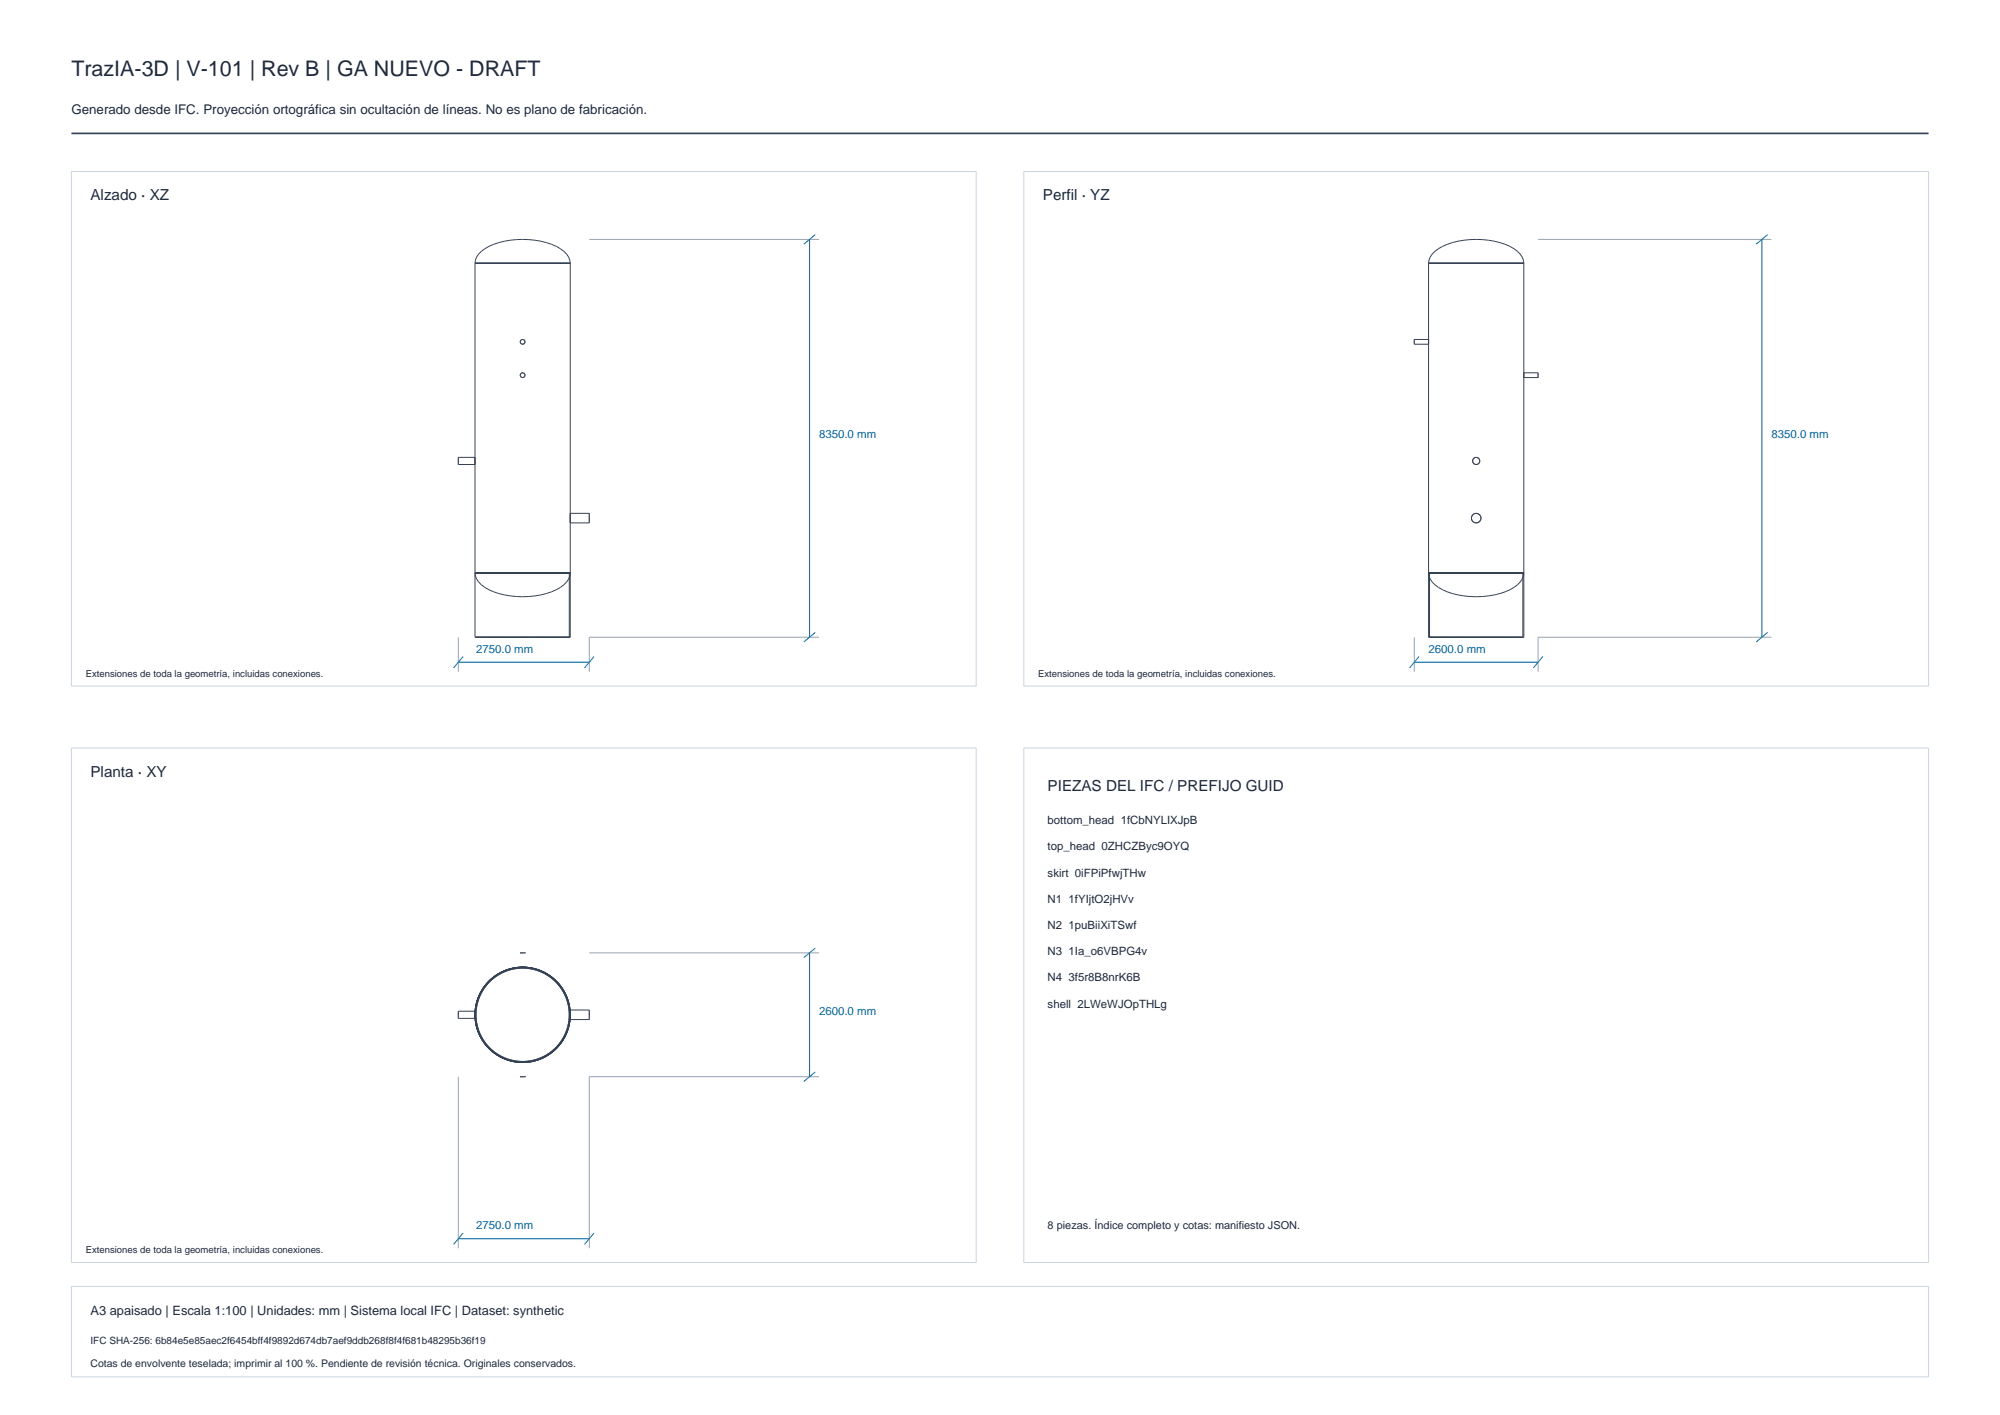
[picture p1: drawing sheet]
<svg xmlns="http://www.w3.org/2000/svg" width="420mm" height="297mm" viewBox="0 0 420 297" stroke-linecap="round" stroke-linejoin="round" font-family="sans-serif">
<defs><g id="words">
<text font-size="4.5" fill="#1e293b" x="15" y="16">TrazIA-3D | V-101 | Rev B | GA NUEVO - DRAFT</text>
<g font-size="3.2" fill="#1e293b">
<text x="19" y="42">Alzado · XZ</text>
<text x="219" y="42">Perfil · YZ</text>
<text x="19" y="163">Planta · XY</text>
<text x="220" y="166">PIEZAS DEL IFC / PREFIJO GUID</text>
</g>
<text font-size="2.8" fill="#1e293b" x="15" y="24">Generado desde IFC. Proyección ortográfica sin ocultación de líneas. No es plano de fabricación.</text>
<text font-size="2.7" fill="#1e293b" x="19" y="276">A3 apaisado | Escala 1:100 | Unidades: mm | Sistema local IFC | Dataset: synthetic</text>
<g font-size="2.4" fill="#0369a1">
<text x="172" y="92">8350.0 mm</text>
<text x="372" y="92">8350.0 mm</text>
<text x="100" y="137">2750.0 mm</text>
<text x="300" y="137">2600.0 mm</text>
<text x="172" y="213">2600.0 mm</text>
<text x="100" y="258">2750.0 mm</text>
</g>
<g font-size="2.4" fill="#1e293b">
<text x="220" y="173">bottom_head 1fCbNYLIXJpB</text>
<text x="220" y="178.5">top_head 0ZHCZByc9OYQ</text>
<text x="220" y="184">skirt 0iFPiPfwjTHw</text>
<text x="220" y="189.5">N1 1fYIjtO2jHVv</text>
<text x="220" y="195">N2 1puBiiXiTSwf</text>
<text x="220" y="200.5">N3 1Ia_o6VBPG4v</text>
<text x="220" y="206">N4 3f5r8B8nrK6B</text>
<text x="220" y="211.5">shell 2LWeWJOpTHLg</text>
</g>
<text font-size="2.3" fill="#1e293b" x="220" y="258">8 piezas. Índice completo y cotas: manifiesto JSON.</text>
<text font-size="2.2" fill="#1e293b" x="19" y="287">Cotas de envolvente teselada; imprimir al 100 %. Pendiente de revisión técnica. Originales conservados.</text>
<text font-size="2.1" fill="#1e293b" x="19" y="282">IFC SHA-256: 6b84e5e85aec2f6454bff4f9892d674db7aef9ddb268f8f4f681b48295b36f19</text>
<g font-size="2" fill="#1e293b">
<text x="18" y="142">Extensiones de toda la geometría, incluidas conexiones.</text>
<text x="218" y="142">Extensiones de toda la geometría, incluidas conexiones.</text>
<text x="18" y="263">Extensiones de toda la geometría, incluidas conexiones.</text>
</g>
</g></defs>
<path d="M15 36h190v108h-190zM215 36h190v108h-190zM15 157h190v108h-190zM215 157h190v108h-190zM15 270h390v19h-390z" fill="none" stroke="#cbd5e1" stroke-width=".21"/>
<g fill="none" stroke="#334155" stroke-width=".21">
<path d="M99.7 55.3h20M99.7 55.3a4.4 4.4 0 0 1 3-3.6 17.4 17.4 0 0 1 15 .5 4 4 0 0 1 2 3.1M99.7 55.3v78.5h20v-78.5M300 55.3h20M300 55.3v78.5h20v-78.5M300 55.3a4.4 4.4 0 0 1 2.9-3.6 17.4 17.4 0 0 1 15 .5 4 4 0 0 1 2.1 3.1M300 71.2h-3v1.1h3M320 78.3h3v1h-3M99.7 96h-3.5v1.5h3.5M119.7 107.7h4.1v2h-4.1M99.7 120.3h20a4.4 4.4 0 0 1-2.9 3.5 17.4 17.4 0 0 1-15-.5 4 4 0 0 1-2.1-3zM100 120.3h.1"/>
<path d="M100 133.8h.1M119.6 120.3v13.5M300 120.3h20a4.4 4.4 0 0 1-2.9 3.5 17.4 17.4 0 0 1-15-.5 4 4 0 0 1-2.1-3zM300.2 120.3v13.5M319.8 120.3v13.5M96.2 212.3h3.5v1.4h-3.5zM99.7 213a10 10 0 0 0 10.1 10M99.7 213a10 10 0 0 0 6.4 9.3M100.2 209.9l-.4 1.8-.1 1.3M106.1 203.7a10 10 0 0 0-5.6 5.6M109.3 200h.1M109.3 203h.1"/>
<path d="M109.3 203h.9M109.3 200h.9M109.8 203a10 10 0 0 1 9.9 10M109.8 203a10 10 0 0 0-10.1 10M109.8 203l1.2 .1 1.8 .4M109.8 203l-1.3 .1-1.8 .4M110.2 200h.1M110.2 203h.1M113.4 203.7a10 10 0 0 1 6.3 9.3M119 216.7a10 10 0 0 1-9.2 6.3M119.7 212h4.1v2h-4.1zM119.7 213a10 10 0 0 1-9.9 10"/>
<path d="M119.7 213v1.3l-.4 1.8M106.7 222.5l1.8 .4 1.3 .1M109.3 226h.1M109.3 223h.1M109.3 223h.9M109.3 226h.9M110.2 226h.1M110.2 223h.1"/>
<circle cx="109.8" cy="78.8" r=".5"/>
<circle cx="109.8" cy="71.7" r=".5"/>
<circle cx="310" cy="96.7" r=".75"/>
<circle cx="310" cy="108.7" r="1"/>
<circle cx="109.8" cy="213" r="9.8"/>
</g>
<path d="M123.8 50.3h48.2M323 50.3h49M96.2 133.8v7.2M172 133.8h-48.2v7.2M297 133.8v7.2M372 133.8h-49v7.2M123.8 200h48.2M96.2 226v36M172 226h-48.2v36" fill="none" stroke="#94a3b8" stroke-width=".21"/>
<path d="M170 50.3v83.5M370 50.3v83.5M96.2 139h27.6M297 139h26M170 200v26M96.2 260h27.6" fill="none" stroke="#0369a1" stroke-width=".23"/>
<path d="M171.2 49.2l-2.4 2M371.2 49.2l-2.4 2M97.3 137.8l-2.1 2.4M124.7 137.8l-1.9 2.4M171.2 132.7l-2.4 2M298 137.8l-2 2.4M324 137.8l-2 2.4M371.2 132.7l-2.4 2M171.2 199l-2.4 2M171.2 225l-2.4 2M97.3 258.8l-2.1 2.4M124.7 258.8l-1.9 2.4" fill="none" stroke="#0369a1" stroke-width=".21"/>
<path d="M15 28h390" fill="none" stroke="#334155" stroke-width=".35"/>
<use href="#words"/>
</svg>
